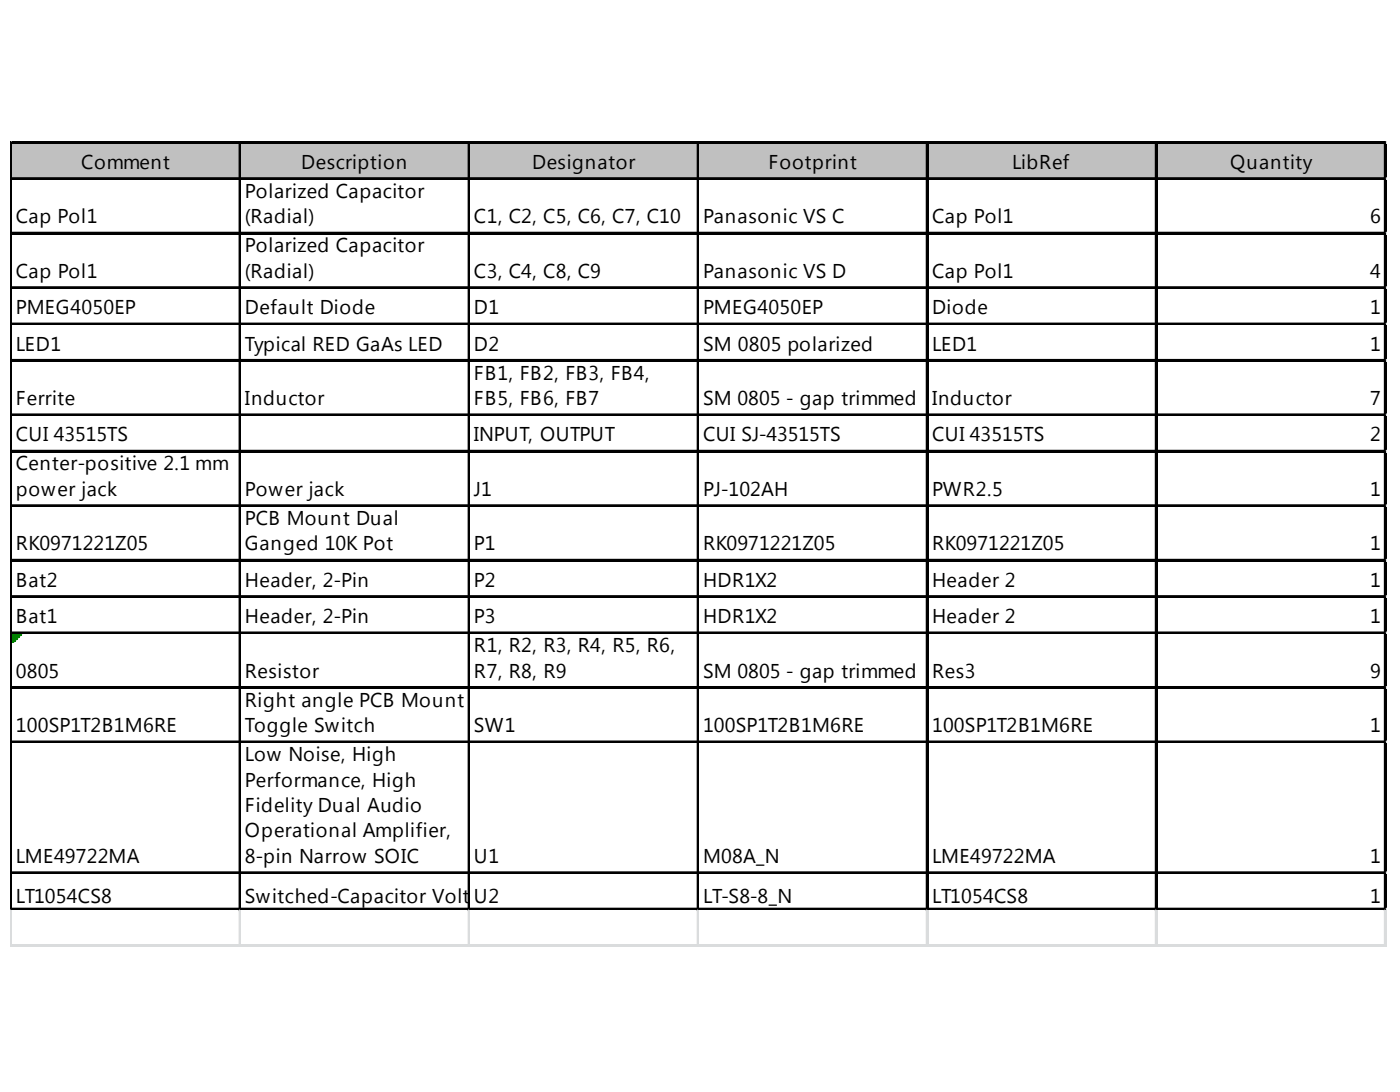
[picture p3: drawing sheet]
<svg xmlns="http://www.w3.org/2000/svg" width="258mm" height="201mm" viewBox="0 0 258 201" stroke-linecap="round" stroke-linejoin="round" font-family="sans-serif">
<defs><g id="words">
<g font-size="3.7">
<text x="15" y="31.1">Comment</text>
<text x="55.5" y="31.1">Description</text>
<text x="98" y="31.1">Designator</text>
<text x="141.6" y="31.1">Footprint</text>
<text x="186.4" y="31.1">LibRef</text>
<text x="226.6" y="31.1">Quantity</text>
<text x="2.9" y="41.1">Cap Pol1</text>
<text x="45.1" y="36.4">Polarized Capacitor</text>
<text x="45.1" y="41.1">(Radial)</text>
<text x="87.3" y="41.1">C1, C2, C5, C6, C7, C10</text>
<text x="129.5" y="41.1">Panasonic VS C</text>
<text x="171.7" y="41.1">Cap Pol1</text>
<text x="252.4" y="41.1">6</text>
<text x="45.1" y="46.5">Polarized Capacitor</text>
<text x="2.9" y="51.2">Cap Pol1</text>
<text x="45.1" y="51.2">(Radial)</text>
<text x="87.3" y="51.2">C3, C4, C8, C9</text>
<text x="129.5" y="51.2">Panasonic VS D</text>
<text x="171.7" y="51.2">Cap Pol1</text>
<text x="252.4" y="51.2">4</text>
<text x="2.9" y="57.9">PMEG4050EP</text>
<text x="45.1" y="57.9">Default Diode</text>
<text x="87.3" y="57.9">D1</text>
<text x="129.5" y="57.9">PMEG4050EP</text>
<text x="171.7" y="57.9">Diode</text>
<text x="252.4" y="57.9">1</text>
<text x="2.9" y="64.5">LED1</text>
<text x="45.1" y="64.5">Typical RED GaAs LED</text>
<text x="87.3" y="64.5">D2</text>
<text x="129.5" y="64.5">SM 0805 polarized</text>
<text x="171.7" y="64.5">LED1</text>
<text x="252.4" y="64.5">1</text>
<text x="87.3" y="69.9">FB1, FB2, FB3, FB4,</text>
<text x="2.9" y="74.6">Ferrite</text>
<text x="45.1" y="74.6">Inductor</text>
<text x="87.3" y="74.6">FB5, FB6, FB7</text>
<text x="129.5" y="74.6">SM 0805 - gap trimmed</text>
<text x="171.7" y="74.6">Inductor</text>
<text x="252.4" y="74.6">7</text>
<text x="2.9" y="81.3">CUI 43515TS</text>
<text x="87.3" y="81.3">INPUT, OUTPUT</text>
<text x="129.5" y="81.3">CUI SJ-43515TS</text>
<text x="171.7" y="81.3">CUI 43515TS</text>
<text x="252.4" y="81.3">2</text>
<text x="2.9" y="86.6">Center-positive 2.1 mm</text>
<text x="2.9" y="91.3">power jack</text>
<text x="45.1" y="91.3">Power jack</text>
<text x="87.3" y="91.3">J1</text>
<text x="129.5" y="91.3">PJ-102AH</text>
<text x="171.7" y="91.3">PWR2.5</text>
<text x="252.4" y="91.3">1</text>
<text x="2.9" y="101.3">RK0971221Z05</text>
<text x="45.1" y="96.7">PCB Mount Dual</text>
<text x="45.1" y="101.3">Ganged 10K Pot</text>
<text x="87.3" y="101.3">P1</text>
<text x="129.5" y="101.3">RK0971221Z05</text>
<text x="171.7" y="101.3">RK0971221Z05</text>
<text x="252.4" y="101.3">1</text>
<text x="2.9" y="108">Bat2</text>
<text x="45.1" y="108">Header, 2-Pin</text>
<text x="87.3" y="108">P2</text>
<text x="129.5" y="108">HDR1X2</text>
<text x="171.7" y="108">Header 2</text>
<text x="252.4" y="108">1</text>
<text x="2.9" y="114.7">Bat1</text>
<text x="45.1" y="114.7">Header, 2-Pin</text>
<text x="87.3" y="114.7">P3</text>
<text x="129.5" y="114.7">HDR1X2</text>
<text x="171.7" y="114.7">Header 2</text>
<text x="252.4" y="114.7">1</text>
<text x="2.9" y="124.8">0805</text>
<text x="45.1" y="124.8">Resistor</text>
<text x="87.3" y="120.1">R1, R2, R3, R4, R5, R6,</text>
<text x="87.3" y="124.8">R7, R8, R9</text>
<text x="129.5" y="124.8">SM 0805 - gap trimmed</text>
<text x="171.7" y="124.8">Res3</text>
<text x="252.4" y="124.8">9</text>
<text x="45.1" y="130.1">Right angle PCB Mount</text>
<text x="2.9" y="134.8">100SP1T2B1M6RE</text>
<text x="45.1" y="134.8">Toggle Switch</text>
<text x="87.3" y="134.8">SW1</text>
<text x="129.5" y="134.8">100SP1T2B1M6RE</text>
<text x="171.7" y="134.8">100SP1T2B1M6RE</text>
<text x="252.4" y="134.8">1</text>
<text x="45.1" y="140.2">Low Noise, High</text>
<text x="45.1" y="144.8">Performance, High</text>
<text x="45.1" y="149.5">Fidelity Dual Audio</text>
<text x="45.1" y="154.2">Operational Amplifier,</text>
<text x="2.9" y="158.9">LME49722MA</text>
<text x="45.1" y="158.9">8-pin Narrow SOIC</text>
<text x="87.3" y="158.9">U1</text>
<text x="129.5" y="158.9">M08A_N</text>
<text x="171.7" y="158.9">LME49722MA</text>
<text x="252.4" y="158.9">1</text>
<text x="2.9" y="166.3">LT1054CS8</text>
<text x="45.1" y="166.3">Switched-Capacitor Volt</text>
<text x="86.6" y="166.3">aUg2e Converter with Regu</text>
<text x="129.4" y="166.3">lato8-8_N</text>
<text x="129.5" y="166.3">LT-Sr, 3.5 to 15 V Vin, Ad</text>
<text x="170.9" y="166.3">jLuTs1054CS8</text>
<text x="175.9" y="166.3">table Vout, 8-pin SOIC (S8-8), 0 to 100 degC 1</text>
</g>
</g></defs>
<path d="M2.2 26.4h253.2v6.7h-253.2z" fill="#c0c0c0"/>
<path d="M2.3 116.8h1.6" fill="none" stroke="#008000" stroke-width=".33"/>
<path d="M2.3 116.8h1.6v.3h-1.6z" fill="#008000"/>
<path d="M2.3 117.1h1.3" fill="none" stroke="#008000" stroke-width=".33"/>
<path d="M2.3 117.1h1.3v.4h-1.3z" fill="#008000"/>
<path d="M2.3 117.5h1" fill="none" stroke="#008000" stroke-width=".33"/>
<path d="M2.3 117.5h1v.3h-1z" fill="#008000"/>
<path d="M2.3 117.8h.6" fill="none" stroke="#008000" stroke-width=".33"/>
<path d="M2.3 117.8h.6v.3h-.6z" fill="#008000"/>
<path d="M2.3 118.1h.3" fill="none" stroke="#008000" stroke-width=".33"/>
<path d="M2.3 118.1h.3v.4h-.3z" fill="#008000"/>
<g fill="none" stroke="#000" stroke-width=".33">
<path d="M1.9 26.1v141.5M2.1 26.1v141.5M2.3 26.1h253.1M2.3 26.3h253.1M2.3 32.8h253.1M2.3 33h253.1M44.1 26.4v141.2M44.3 26.4v141.2M86.3 26.4v141.2M86.5 26.4v141.2M128.5 26.4v141.2M128.7 26.4v141.2"/>
<path d="M170.7 26.4v141.2M170.9 26.4v141.2M212.9 26.4v141.2M213 26.4v141.2M255.1 26.4v141.2M255.2 26.4v141.2M2.3 42.8h253.1M2.3 43h253.1M2.3 52.9h253.1M2.3 53h253.1M2.3 59.6h253.1M2.3 59.7h253.1"/>
<path d="M2.3 66.3h253.1M2.3 66.4h253.1M2.3 76.3h253.1M2.3 76.5h253.1M2.3 83h253.1M2.3 83.2h253.1M2.3 93h253.1M2.3 93.2h253.1M2.3 103.1h253.1M2.3 103.2h253.1M2.3 109.8h253.1M2.3 109.9h253.1"/>
<path d="M2.3 116.4h253.1M2.3 116.6h253.1M2.3 126.5h253.1M2.3 126.7h253.1M2.3 136.5h253.1M2.3 136.7h253.1M2.3 160.6h253.1M2.3 160.8h253.1M2.3 167.3h253.1M2.3 167.5h253.1"/>
</g>
<g fill="none" stroke="#dadcdd" stroke-width=".33">
<path d="M255.4 26.1h.1M1.9 167.6v6.8M2.1 167.6v6.8M44.1 167.6v6.8M44.3 167.6v6.8M86.3 167.6v6.8M86.5 167.6v6.8M128.5 167.6v6.8M128.7 167.6v6.8M170.7 167.6v6.8M170.9 167.6v6.8M212.9 167.6v6.8"/>
<path d="M213 167.6v6.8M255.1 167.6v6.8M255.2 167.6v6.8"/>
</g>
<path d="M255.4 26.1l.1 .3z" fill="#dadcdd"/>
<path d="M255.4 32.8h.1" fill="none" stroke="#dadcdd" stroke-width=".33"/>
<path d="M255.4 32.8l.1 .3z" fill="#dadcdd"/>
<path d="M255.4 42.8h.1" fill="none" stroke="#dadcdd" stroke-width=".33"/>
<path d="M255.4 42.8l.1 .4z" fill="#dadcdd"/>
<path d="M255.4 52.9h.1" fill="none" stroke="#dadcdd" stroke-width=".33"/>
<path d="M255.4 52.9l.1 .3z" fill="#dadcdd"/>
<path d="M255.4 59.6h.1" fill="none" stroke="#dadcdd" stroke-width=".33"/>
<path d="M255.4 59.6l.1 .3z" fill="#dadcdd"/>
<path d="M255.4 66.3h.1" fill="none" stroke="#dadcdd" stroke-width=".33"/>
<path d="M255.4 66.3l.1 .3z" fill="#dadcdd"/>
<path d="M255.4 76.3h.1" fill="none" stroke="#dadcdd" stroke-width=".33"/>
<path d="M255.4 76.3l.1 .3z" fill="#dadcdd"/>
<path d="M255.4 83h.1" fill="none" stroke="#dadcdd" stroke-width=".33"/>
<path d="M255.4 83l.1 .3z" fill="#dadcdd"/>
<path d="M255.4 93h.1" fill="none" stroke="#dadcdd" stroke-width=".33"/>
<path d="M255.4 93l.1 .4z" fill="#dadcdd"/>
<path d="M255.4 103.1h.1" fill="none" stroke="#dadcdd" stroke-width=".33"/>
<path d="M255.4 103.1l.1 .3z" fill="#dadcdd"/>
<path d="M255.4 109.8h.1" fill="none" stroke="#dadcdd" stroke-width=".33"/>
<path d="M255.4 109.8l.1 .3z" fill="#dadcdd"/>
<path d="M255.4 116.4h.1" fill="none" stroke="#dadcdd" stroke-width=".33"/>
<path d="M255.4 116.4l.1 .4z" fill="#dadcdd"/>
<path d="M255.4 126.5h.1" fill="none" stroke="#dadcdd" stroke-width=".33"/>
<path d="M255.4 126.5l.1 .3z" fill="#dadcdd"/>
<path d="M255.4 136.5h.1" fill="none" stroke="#dadcdd" stroke-width=".33"/>
<path d="M255.4 136.5l.1 .4z" fill="#dadcdd"/>
<path d="M255.4 160.6h.1" fill="none" stroke="#dadcdd" stroke-width=".33"/>
<path d="M255.4 160.6l.1 .4z" fill="#dadcdd"/>
<path d="M255.4 167.3h.1" fill="none" stroke="#dadcdd" stroke-width=".33"/>
<path d="M255.4 167.3l.1 .3z" fill="#dadcdd"/>
<path d="M1.9 174h253.6M1.9 174.2h253.6" fill="none" stroke="#dadcdd" stroke-width=".33"/>
<use href="#words"/>
</svg>
